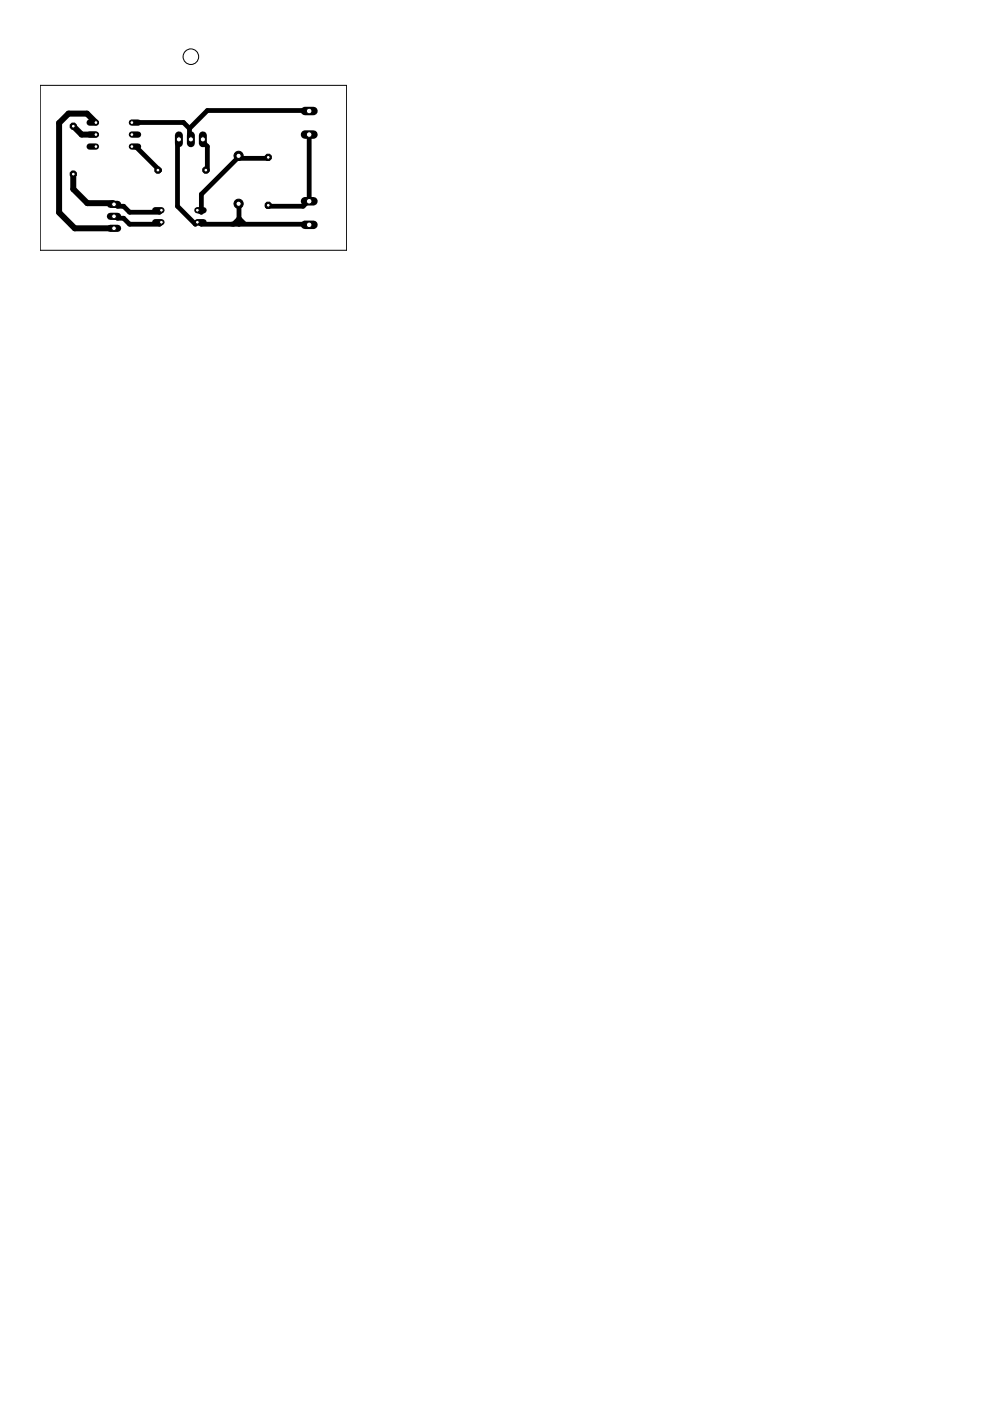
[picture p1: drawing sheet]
<svg xmlns="http://www.w3.org/2000/svg" width="210mm" height="297mm" viewBox="0 0 210 297" stroke-linecap="round" stroke-linejoin="round" font-family="sans-serif">
<path d="M15.5 26.8l1.8 1.7h3M15.5 36.9v3.2l3 3h5.4l.3 .2M19 26h1.3l-1.9-1.9h-3.9l-2 2v19l3.4 3.3h8.3" fill="none" stroke="#000" stroke-width="1.3"/>
<g fill="none" stroke="#000" stroke-width="1">
<path d="M28 31.1h.7l5.1 5h-.3M28 26h10.9l1.3 1.2M37.9 29.5l-.3 .3v13.9l3.8 3.8 .4-.4 .9 .4h22.9v.2M40.2 27.2v1.3l.3 1M43 29.5l-.3 .3 1.3 1.3v5h-.4M50.3 33.6l-7.6 7.6v3.8l-.9-.4M50.6 33l-.3 .6M56.9 33.4l-.2 .2h-6.4M65.6 23.5l-21.6-.1-3.8 3.8M65.6 28.5v14.2M24.2 43.3l.7 .4h1.3l1.3 1.3h6.3l.4-.4M24.2 45.9l.7 .4h1.3l1.3 1.2h6.3l.4-.4"/>
<path d="M50.6 43.2l.1 4.3M51.8 47.4l-1-1h-.2l-1.1 1.1h-.4M65.6 42.5l-1.3 1.2h-7.6l.2-.2"/>
</g>
<circle cx="20.3" cy="26" r=".4" fill="#fff" stroke="#000" stroke-width=".21"/>
<path d="M19 28.5h1.3" fill="none" stroke="#000" stroke-width="1.3"/>
<circle cx="20.3" cy="28.5" r=".4" fill="#fff" stroke="#000" stroke-width=".21"/>
<path d="M28 28.5h1.3" fill="none" stroke="#000" stroke-width="1.3"/>
<circle cx="28" cy="28.5" r=".4" fill="#fff" stroke="#000" stroke-width=".21"/>
<path d="M28 26h1.3" fill="none" stroke="#000" stroke-width="1.3"/>
<circle cx="28" cy="26" r=".4" fill="#fff" stroke="#000" stroke-width=".21"/>
<path d="M19 31.1h1.3" fill="none" stroke="#000" stroke-width="1.3"/>
<circle cx="20.3" cy="31.1" r=".4" fill="#fff" stroke="#000" stroke-width=".21"/>
<path d="M28 31.1h1.3" fill="none" stroke="#000" stroke-width="1.3"/>
<circle cx="28" cy="31.1" r=".4" fill="#fff" stroke="#000" stroke-width=".21"/>
<path d="M41.8 47.1h1.4" fill="none" stroke="#000" stroke-width="1.3"/>
<circle cx="41.8" cy="47.1" r=".4" fill="#fff" stroke="#000" stroke-width=".21"/>
<path d="M41.8 44.6h1.4" fill="none" stroke="#000" stroke-width="1.3"/>
<circle cx="41.8" cy="44.6" r=".4" fill="#fff" stroke="#000" stroke-width=".21"/>
<path d="M32.9 44.6h1.3" fill="none" stroke="#000" stroke-width="1.3"/>
<circle cx="34.2" cy="44.6" r=".4" fill="#fff" stroke="#000" stroke-width=".21"/>
<path d="M32.9 47.1h1.3" fill="none" stroke="#000" stroke-width="1.3"/>
<circle cx="34.2" cy="47.1" r=".4" fill="#fff" stroke="#000" stroke-width=".21"/>
<path d="M37.9 28.7v1.7" fill="none" stroke="#000" stroke-width="1.7"/>
<circle cx="37.9" cy="29.5" r=".55" fill="#fff" stroke="#000" stroke-width=".21"/>
<path d="M40.5 28.7v1.7" fill="none" stroke="#000" stroke-width="1.7"/>
<circle cx="40.5" cy="29.5" r=".55" fill="#fff" stroke="#000" stroke-width=".21"/>
<path d="M43 28.7v1.7" fill="none" stroke="#000" stroke-width="1.7"/>
<circle cx="43" cy="29.5" r=".55" fill="#fff" stroke="#000" stroke-width=".21"/>
<circle cx="50.6" cy="33" r=".97" fill="#000" stroke="#000" stroke-width=".21"/>
<circle cx="50.6" cy="33" r=".55" fill="#fff" stroke="#000" stroke-width=".21"/>
<circle cx="50.6" cy="43.2" r=".97" fill="#000" stroke="#000" stroke-width=".21"/>
<circle cx="50.6" cy="43.2" r=".55" fill="#fff" stroke="#000" stroke-width=".21"/>
<circle cx="56.9" cy="33.4" r=".71" fill="#000" stroke="#000" stroke-width=".21"/>
<circle cx="56.9" cy="33.4" r=".4" fill="#fff" stroke="#000" stroke-width=".21"/>
<circle cx="56.9" cy="43.5" r=".71" fill="#000" stroke="#000" stroke-width=".21"/>
<circle cx="56.9" cy="43.5" r=".4" fill="#fff" stroke="#000" stroke-width=".21"/>
<circle cx="43.6" cy="36.1" r=".71" fill="#000" stroke="#000" stroke-width=".21"/>
<circle cx="43.6" cy="36.1" r=".4" fill="#fff" stroke="#000" stroke-width=".21"/>
<circle cx="33.5" cy="36.1" r=".71" fill="#000" stroke="#000" stroke-width=".21"/>
<circle cx="33.5" cy="36.1" r=".4" fill="#fff" stroke="#000" stroke-width=".21"/>
<circle cx="15.5" cy="36.9" r=".71" fill="#000" stroke="#000" stroke-width=".21"/>
<circle cx="15.5" cy="36.9" r=".4" fill="#fff" stroke="#000" stroke-width=".21"/>
<circle cx="15.5" cy="26.8" r=".71" fill="#000" stroke="#000" stroke-width=".21"/>
<circle cx="15.5" cy="26.8" r=".4" fill="#fff" stroke="#000" stroke-width=".21"/>
<path d="M64.7 47.7h1.8" fill="none" stroke="#000" stroke-width="1.8"/>
<circle cx="65.6" cy="47.7" r=".59" fill="#fff" stroke="#000" stroke-width=".21"/>
<path d="M64.7 42.7h1.8" fill="none" stroke="#000" stroke-width="1.8"/>
<circle cx="65.6" cy="42.7" r=".59" fill="#fff" stroke="#000" stroke-width=".21"/>
<path d="M64.7 28.5h1.8" fill="none" stroke="#000" stroke-width="1.8"/>
<circle cx="65.6" cy="28.5" r=".59" fill="#fff" stroke="#000" stroke-width=".21"/>
<path d="M64.7 23.5h1.8" fill="none" stroke="#000" stroke-width="1.8"/>
<circle cx="65.6" cy="23.5" r=".59" fill="#fff" stroke="#000" stroke-width=".21"/>
<path d="M23.4 43.3h1.5" fill="none" stroke="#000" stroke-width="1.5"/>
<circle cx="24.2" cy="43.3" r=".51" fill="#fff" stroke="#000" stroke-width=".21"/>
<path d="M23.4 45.9h1.5" fill="none" stroke="#000" stroke-width="1.5"/>
<circle cx="24.2" cy="45.9" r=".51" fill="#fff" stroke="#000" stroke-width=".21"/>
<path d="M23.4 48.4h1.5" fill="none" stroke="#000" stroke-width="1.5"/>
<circle cx="24.2" cy="48.4" r=".51" fill="#fff" stroke="#000" stroke-width=".21"/>
<g fill="none" stroke="#000" stroke-width=".21">
<path d="M8.5 18.1h65v35h-65z"/>
<circle cx="40.5" cy="12" r="1.65"/>
</g>
</svg>
